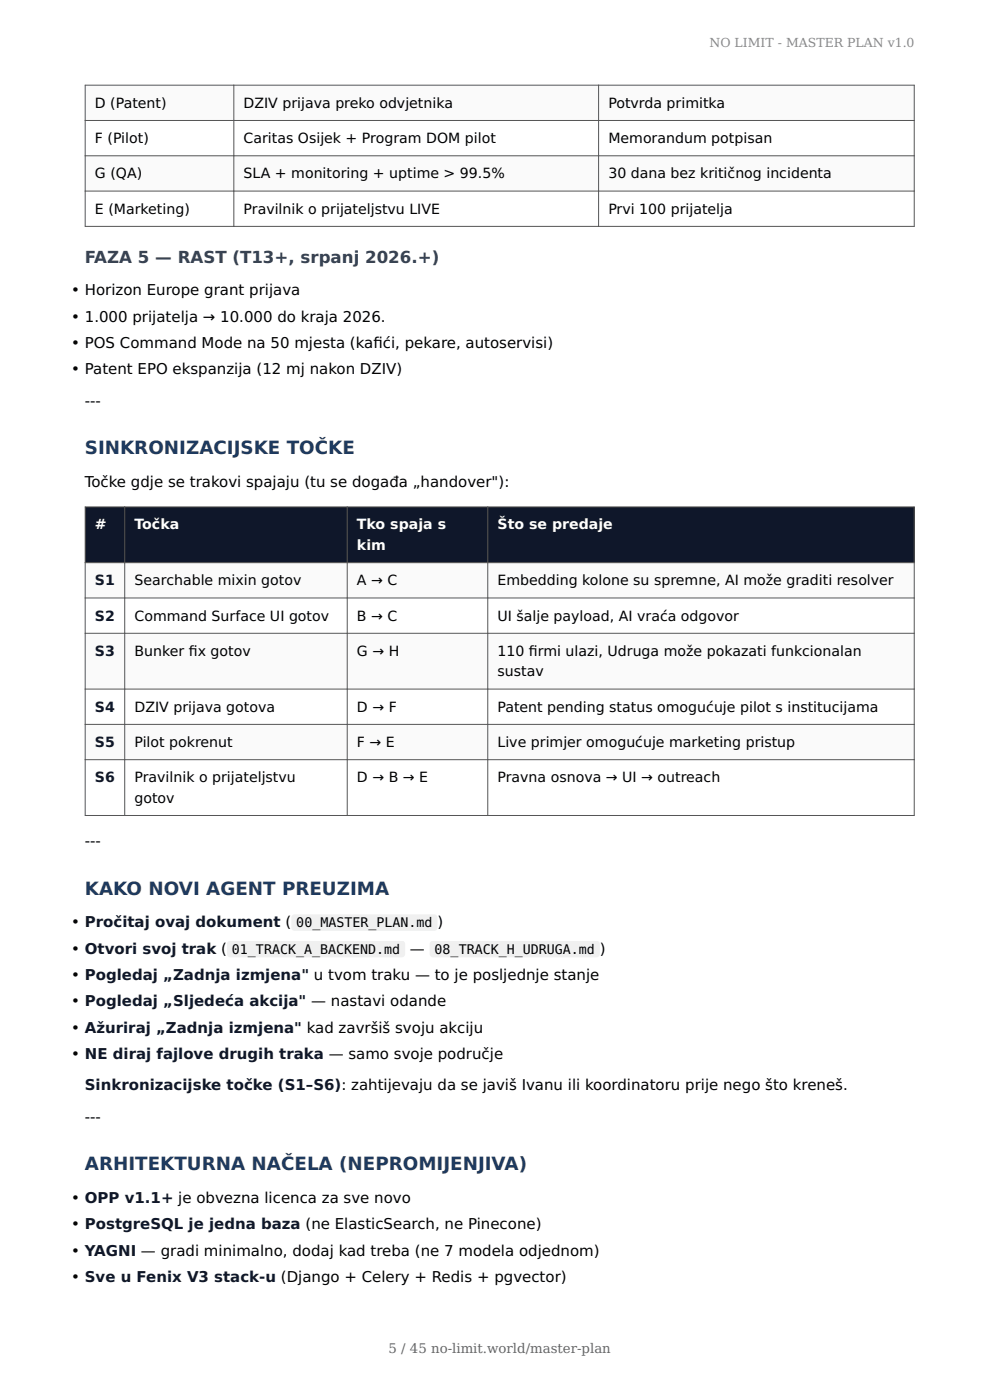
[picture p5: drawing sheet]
<svg xmlns="http://www.w3.org/2000/svg" width="210mm" height="297mm" viewBox="0 0 210 297" stroke-linecap="round" stroke-linejoin="round" font-family="sans-serif">
<defs><g id="words">
<g font-size="3.9" fill="#1e3a5f">
<text x="18" y="96.4">SINKRONIZACIJSKE TOČKE</text>
<text x="18" y="189.8">KAKO NOVI AGENT PREUZIMA</text>
<text x="18" y="248.3">ARHITEKTURNA NAČELA (NEPROMIJENJIVA)</text>
</g>
<text font-size="3.5" fill="#334155" x="18" y="55.9">FAZA 5 — RAST (T13+, srpanj 2026.+)</text>
<g font-size="3.2">
<text x="15.1" y="62.6">• Horizon Europe grant prijava</text>
<text x="15.1" y="68.2">• 1.000 prijatelja → 10.000 do kraja 2026.</text>
<text x="15.1" y="73.8">• POS Command Mode na 50 mjesta (kaf</text>
<text x="79.2" y="73.8">ići, pekare, autoservisi)</text>
<text x="15.1" y="79.4">• Patent EPO ekspanzija (12 mj nakon DZIV)</text>
<text x="18" y="86">---</text>
<text x="18" y="103.3">Točke gdje se trakovi spajaju (tu se događa „handover&quot;):</text>
<text x="18" y="179.5">---</text>
<text x="15.1" y="196.7">• Pročitaj ovaj dokument (</text>
<text x="92.8" y="196.7">)</text>
<text x="15.1" y="202.3">• Otvori svoj trak (</text>
<text x="87" y="202.3">—</text>
<text x="127.2" y="202.3">)</text>
<text x="15.1" y="207.9">• Pogledaj „Zadnja izmjena&quot; u tvom traku — to je posljednje stanje</text>
<text x="15.1" y="213.5">• Pogledaj „Sljedeća akcija&quot; — nastavi odande</text>
<text x="15.1" y="219.1">• Ažuriraj „Zadnja izmjena&quot; kad završiš svoju akciju</text>
<text x="15.1" y="224.7">• NE diraj fajlove drugih traka — samo svoje područje</text>
<text x="18" y="237.9">---</text>
<text x="15.1" y="255.2">• OPP v1.1+ je obvezna licenca za sve novo</text>
<text x="15.1" y="260.8">• PostgreSQL je jedna baza (ne ElasticSearch, ne Pinecone)</text>
<text x="15.1" y="266.4">• YAGNI — gradi minimalno, dodaj kad treba (ne 7 modela odjednom)</text>
<text x="15.1" y="272">• Sve u Fenix V3 stack-u (Django + Celery + Redis + pgvector)</text>
</g>
<text font-size="3.2" fill="#0f172a" x="18" y="231.3">Sinkronizacijske točke (S1–S6): zahtijevaju da se javiš Ivanu ili koordinatoru prije nego što kreneš.</text>
<g font-size="3">
<text x="20.1" y="22.9">D (Patent)</text>
<text x="51.7" y="22.9">DZIV prijava preko odvjetnika</text>
<text x="129" y="22.9">Potvrda primitka</text>
<text x="20.1" y="30.3">F (Pilot)</text>
<text x="51.7" y="30.3">Caritas Osijek + Program DOM pilot</text>
<text x="129" y="30.3">Memorandum potpisan</text>
<text x="20.1" y="37.8">G (QA)</text>
<text x="51.7" y="37.8">SLA + monitoring + uptime &gt; 99.5%</text>
<text x="129" y="37.8">30 dana bez kritičnog incidenta</text>
<text x="20.1" y="45.3">E (Marketing)</text>
<text x="51.7" y="45.3">Pravilnik o prijateljstvu LIVE</text>
<text x="129" y="45.3">Prvi 100 prijatelja</text>
<text x="28.5" y="124.2">Searchable mixin gotov</text>
<text x="75.7" y="124.2">A → C</text>
<text x="105.5" y="124.2">Embedding kolone su spremne, AI može graditi resolver</text>
<text x="28.5" y="131.6">Command Surface UI gotov</text>
<text x="75.7" y="131.6">B → C</text>
<text x="105.5" y="131.6">UI šalje payload, AI vraća odgovor</text>
<text x="28.5" y="139.1">Bunker f</text>
<text x="40" y="139.1">ix gotov</text>
<text x="75.7" y="139.1">G → H</text>
<text x="105.5" y="139.1">110 f</text>
<text x="105.5" y="143.5">sustav</text>
<text x="112.2" y="139.1">irmi ulazi, Udruga može pokazati funkcionalan</text>
<text x="28.5" y="151">DZIV prijava gotova</text>
<text x="75.7" y="151">D → F</text>
<text x="105.5" y="151">Patent pending status omogućuje pilot s institucijama</text>
<text x="28.5" y="158.5">Pilot pokrenut</text>
<text x="75.7" y="158.5">F → E</text>
<text x="105.5" y="158.5">Live primjer omogućuje marketing pristup</text>
<text x="28.5" y="165.9">Pravilnik o prijateljstvu</text>
<text x="75.7" y="165.9">D → B → E</text>
<text x="105.5" y="165.9">Pravna osnova → UI → outreach</text>
<text x="28.5" y="170.3">gotov</text>
</g>
<g font-size="3" fill="#fff">
<text x="20.1" y="112.3">#</text>
<text x="28.5" y="112.3">Točka</text>
<text x="75.7" y="112.3">Tko spaja s</text>
<text x="105.5" y="112.3">Što se predaje</text>
<text x="75.7" y="116.7">kim</text>
</g>
<g font-size="3" fill="#0f172a">
<text x="20.1" y="124.2">S1</text>
<text x="20.1" y="131.6">S2</text>
<text x="20.1" y="139.1">S3</text>
<text x="20.1" y="151">S4</text>
<text x="20.1" y="158.5">S5</text>
<text x="20.1" y="165.9">S6</text>
</g>
<g font-size="2.8">
<text x="62.9" y="196.7">00_MASTER_PLAN.md</text>
<text x="49.2" y="202.3">01_TRACK_A_BACKEND.md</text>
<text x="92.2" y="202.3">08_TRACK_H_UDRUGA.md</text>
</g>
<text font-size="2.8" fill="#666" x="82.4" y="287">5 / 45 no-limit.world/master-plan</text>
<text font-size="2.6" fill="#888" x="150.5" y="9.9">NO LIMIT - MASTER PLAN v1.0</text>
</g></defs>
<g fill="#fafafa">
<path d="M18.1 18.1h175.8v7.5h-175.8z"/>
<path d="M18.1 33h175.8v7.5h-175.8z"/>
</g>
<path d="M18 18.1h176M18.1 18v30.1M49.6 18v30.1M127 18v30.1M193.9 18v30.1M18 25.6h176M18 33h176M18 40.5h176M18 48h176" fill="none" stroke="#555" stroke-width=".21"/>
<g fill="#0f172a">
<path d="M18.1 107.5h8.4v11.9h-8.4z"/>
<path d="M26.5 107.5h47.2v11.9h-47.2z"/>
<path d="M73.7 107.5h29.8v11.9h-29.8z"/>
<path d="M103.5 107.5h90.4v11.9h-90.4z"/>
</g>
<g fill="#fafafa">
<path d="M18.1 119.4h175.8v7.5h-175.8z"/>
<path d="M18.1 134.3h175.8v11.9h-175.8z"/>
<path d="M18.1 153.7h175.8v7.5h-175.8z"/>
</g>
<g fill="none" stroke="#555" stroke-width=".21">
<path d="M18 107.5h176M18 119.4h176M18.1 107.5v65.6M26.5 107.5v65.6M73.7 107.5v65.6M103.5 107.5v65.6M193.9 107.5v65.6M18 126.9h176M18 134.3h176M18 146.2h176M18 153.7h176M18 161.2h176"/>
<path d="M18 173h176"/>
</g>
<g fill="#f0f0f0">
<path d="M61.8 194h31v3.5h-31z"/>
<path d="M48.1 199.6h37.8v3.5h-37.8z"/>
<path d="M91.1 199.6h36.1v3.5h-36.1z"/>
</g>
<use href="#words"/>
</svg>
